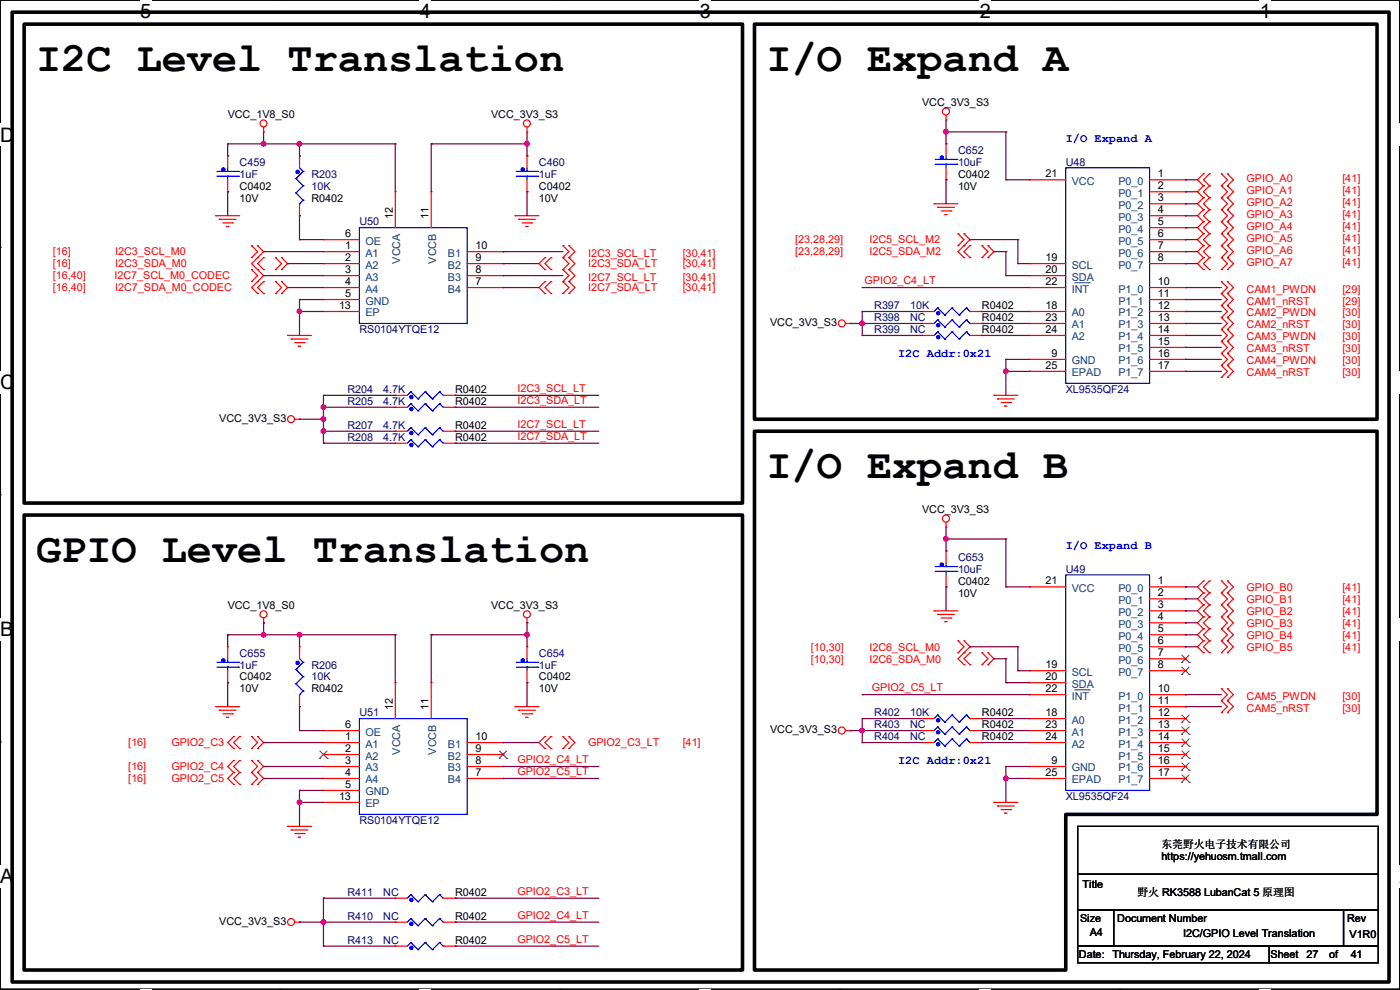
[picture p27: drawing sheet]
<svg xmlns="http://www.w3.org/2000/svg" width="297mm" height="210mm" viewBox="0 0 297 210" stroke-linecap="round" stroke-linejoin="round" font-family="sans-serif">
<defs><g id="words">
<g font-size="8.9">
<text x="7.7" y="15.1">I2C Level Translation</text>
<text x="162.6" y="15.1">I/O Expand A</text>
<text x="162.6" y="101.4">I/O Expand B</text>
<text x="7.7" y="119.2">GPIO Level Translation</text>
</g>
<g font-size="4.2">
<text x="29.7" y="3.9">5</text>
<text x="89.1" y="3.9">4</text>
<text x="148.5" y="3.9">3</text>
<text x="207.9" y="3.9">2</text>
<text x="267.3" y="3.9">1</text>
<text x="0" y="30.1">D</text>
<text x="0" y="82.5">C</text>
<text x="0" y="135">B</text>
<text x="0" y="187.4">A</text>
<text x="297" y="187.4">A</text>
</g>
<g font-size="2.5" fill="#00f">
<text x="226.1" y="30.1">I/O Expand A</text>
<text x="190.5" y="75.8">I2C Addr:0x21</text>
<text x="226.1" y="116.4">I/O Expand B</text>
<text x="190.5" y="162.1">I2C Addr:0x21</text>
</g>
<g font-size="2.3">
<text x="195.6" y="22.4">VCC_3V3_S3</text>
<text x="48.3" y="25">VCC_1V8_S0</text>
<text x="104.2" y="25">VCC_3V3_S3</text>
<text x="50.8" y="40.2">C0402</text>
<text x="114.3" y="40.2">C0402</text>
<text x="203.2" y="37.7">C0402</text>
<text x="203.2" y="40.2">10V</text>
<text x="221.8" y="37.6">21</text>
<text x="245.7" y="37.6">1</text>
<text x="245.7" y="40.1">2</text>
<text x="50.8" y="42.8">10V</text>
<text x="66.1" y="42.8">R0402</text>
<text x="83.3" y="46.5" transform="rotate(-90 83.3 46.5)">12</text>
<text x="90.9" y="46.5" transform="rotate(-90 90.9 46.5)">11</text>
<text x="114.3" y="42.8">10V</text>
<text x="245.7" y="42.7">3</text>
<text x="245.7" y="45.2">4</text>
<text x="245.7" y="47.8">5</text>
<text x="73.2" y="52.8">1</text>
<text x="73.2" y="50.3">6</text>
<text x="100.9" y="52.8">10</text>
<text x="245.7" y="50.3">6</text>
<text x="245.7" y="52.8">7</text>
<text x="73.2" y="55.4">2</text>
<text x="73.2" y="57.9">3</text>
<text x="100.9" y="57.9">8</text>
<text x="100.9" y="55.4">9</text>
<text x="221.8" y="55.4">19</text>
<text x="221.8" y="57.9">20</text>
<text x="245.7" y="55.4">8</text>
<text x="71.9" y="65.5">13</text>
<text x="73.2" y="60.5">4</text>
<text x="73.2" y="63">5</text>
<text x="100.9" y="60.5">7</text>
<text x="208.3" y="65.6">R0402</text>
<text x="221.8" y="60.5">22</text>
<text x="221.8" y="65.5">18</text>
<text x="245.7" y="60.5">10</text>
<text x="245.7" y="63">11</text>
<text x="245.7" y="65.5">12</text>
<text x="163.4" y="69.2">VCC_3V3_S3</text>
<text x="208.3" y="70.7">R0402</text>
<text x="208.3" y="68.2">R0402</text>
<text x="221.8" y="68.1">23</text>
<text x="221.8" y="70.6">24</text>
<text x="245.7" y="68.1">13</text>
<text x="245.7" y="70.6">14</text>
<text x="223.1" y="75.7">9</text>
<text x="245.7" y="73.2">15</text>
<text x="245.7" y="75.7">16</text>
<text x="96.6" y="83.4">R0402</text>
<text x="221.8" y="78.2">25</text>
<text x="245.7" y="78.2">17</text>
<text x="46.5" y="89.5">VCC_3V3_S3</text>
<text x="96.6" y="85.9">R0402</text>
<text x="96.6" y="93.6">R0402</text>
<text x="96.6" y="91">R0402</text>
<text x="195.6" y="108.8">VCC_3V3_S3</text>
<text x="203.2" y="124">C0402</text>
<text x="221.8" y="124">21</text>
<text x="245.7" y="124">1</text>
<text x="48.3" y="129.1">VCC_1V8_S0</text>
<text x="104.2" y="129.1">VCC_3V3_S3</text>
<text x="203.2" y="126.6">10V</text>
<text x="245.7" y="126.5">2</text>
<text x="245.7" y="129">3</text>
<text x="245.7" y="131.6">4</text>
<text x="245.7" y="134.1">5</text>
<text x="245.7" y="136.7">6</text>
<text x="221.8" y="141.7">19</text>
<text x="245.7" y="139.2">7</text>
<text x="245.7" y="141.7">8</text>
<text x="50.8" y="144.4">C0402</text>
<text x="50.8" y="146.9">10V</text>
<text x="66.1" y="146.9">R0402</text>
<text x="114.3" y="144.4">C0402</text>
<text x="114.3" y="146.9">10V</text>
<text x="221.8" y="146.8">22</text>
<text x="221.8" y="144.3">20</text>
<text x="245.7" y="146.8">10</text>
<text x="245.7" y="149.4">11</text>
<text x="73.2" y="154.4">6</text>
<text x="83.3" y="150.7" transform="rotate(-90 83.3 150.7)">12</text>
<text x="90.9" y="150.7" transform="rotate(-90 90.9 150.7)">11</text>
<text x="163.4" y="155.5">VCC_3V3_S3</text>
<text x="208.3" y="152">R0402</text>
<text x="208.3" y="154.5">R0402</text>
<text x="221.8" y="154.4">23</text>
<text x="221.8" y="151.9">18</text>
<text x="245.7" y="151.9">12</text>
<text x="245.7" y="154.4">13</text>
<text x="73.2" y="157">1</text>
<text x="73.2" y="159.5">2</text>
<text x="100.9" y="159.5">9</text>
<text x="100.9" y="157">10</text>
<text x="208.3" y="157.1">R0402</text>
<text x="221.8" y="157">24</text>
<text x="245.7" y="157">14</text>
<text x="245.7" y="159.5">15</text>
<text x="73.2" y="162.1">3</text>
<text x="73.2" y="164.6">4</text>
<text x="73.2" y="167.1">5</text>
<text x="100.9" y="164.6">7</text>
<text x="100.9" y="162.1">8</text>
<text x="221.8" y="164.6">25</text>
<text x="223.1" y="162.1">9</text>
<text x="245.7" y="162.1">16</text>
<text x="245.7" y="164.6">17</text>
<text x="71.9" y="169.7">13</text>
<text x="246.4" y="179.9">东莞野火电子技术有限公司</text>
<text x="246.4" y="182.5">https://yehuosm.tmall.com</text>
<text x="96.6" y="190.1">R0402</text>
<text x="229.7" y="188.3">Title</text>
<text x="241.3" y="190.1">野火 RK3588 LubanCat 5 原理图</text>
<text x="46.5" y="196.2">VCC_3V3_S3</text>
<text x="96.6" y="195.2">R0402</text>
<text x="229.2" y="195.7">Size</text>
<text x="237" y="195.7">Document Number</text>
<text x="285.8" y="195.7">Rev</text>
<text x="96.6" y="200.2">R0402</text>
<text x="228.9" y="203.3">Date:</text>
<text x="231.2" y="198.5">A4</text>
<text x="236" y="203.3">Thursday, February 22, 2024</text>
<text x="251" y="198.7">I2C/GPIO Level Translation</text>
<text x="269.5" y="203.3">Sheet</text>
<text x="277.2" y="203.3">27</text>
<text x="282" y="203.3">of</text>
<text x="286.3" y="199">V1R0</text>
<text x="286.6" y="203.3">41</text>
</g>
<g font-size="2.3" fill="#000080">
<text x="50.8" y="35.1">C459</text>
<text x="114.3" y="35.1">C460</text>
<text x="203.2" y="32.6">C652</text>
<text x="203.2" y="35.1">10uF</text>
<text x="226.1" y="35.1">U48</text>
<text x="50.8" y="37.7">1uF</text>
<text x="66.1" y="37.7">R203</text>
<text x="66.1" y="40.2">10K</text>
<text x="114.3" y="37.7">1uF</text>
<text x="76.2" y="47.8">U50</text>
<text x="185.5" y="65.6">R397</text>
<text x="193.1" y="65.6">10K</text>
<text x="76.2" y="70.7">RS0104YTQE12</text>
<text x="185.5" y="70.7">R399</text>
<text x="185.5" y="68.2">R398</text>
<text x="193.1" y="70.7">NC</text>
<text x="193.1" y="68.2">NC</text>
<text x="73.7" y="83.4">R204</text>
<text x="81.3" y="83.4">4.7K</text>
<text x="226.1" y="83.4">XL9535QF24</text>
<text x="73.7" y="85.9">R205</text>
<text x="81.3" y="85.9">4.7K</text>
<text x="73.7" y="93.6">R208</text>
<text x="73.7" y="91">R207</text>
<text x="81.3" y="93.6">4.7K</text>
<text x="81.3" y="91">4.7K</text>
<text x="203.2" y="119">C653</text>
<text x="203.2" y="121.5">10uF</text>
<text x="226.1" y="121.5">U49</text>
<text x="50.8" y="139.3">C655</text>
<text x="50.8" y="141.8">1uF</text>
<text x="66.1" y="141.8">R206</text>
<text x="114.3" y="139.3">C654</text>
<text x="114.3" y="141.8">1uF</text>
<text x="66.1" y="144.4">10K</text>
<text x="76.2" y="152">U51</text>
<text x="185.5" y="152">R402</text>
<text x="185.5" y="154.5">R403</text>
<text x="193.1" y="152">10K</text>
<text x="193.1" y="154.5">NC</text>
<text x="185.5" y="157.1">R404</text>
<text x="193.1" y="157.1">NC</text>
<text x="226.1" y="169.8">XL9535QF24</text>
<text x="76.2" y="174.8">RS0104YTQE12</text>
<text x="73.7" y="190.1">R411</text>
<text x="81.3" y="190.1">NC</text>
<text x="73.7" y="195.2">R410</text>
<text x="81.3" y="195.2">NC</text>
<text x="73.7" y="200.2">R413</text>
<text x="81.3" y="200.2">NC</text>
</g>
<g font-size="2.3" fill="#004080">
<text x="227.4" y="39.2">VCC</text>
<text x="237.3" y="39.2">P0_0</text>
<text x="237.3" y="41.7">P0_1</text>
<text x="237.3" y="44.3">P0_2</text>
<text x="237.3" y="46.8">P0_3</text>
<text x="77.5" y="51.9">OE</text>
<text x="237.3" y="49.4">P0_4</text>
<text x="237.3" y="51.9">P0_5</text>
<text x="77.5" y="54.4">A1</text>
<text x="77.5" y="57">A2</text>
<text x="77.5" y="59.5">A3</text>
<text x="84.9" y="55.9" transform="rotate(-90 84.9 55.9)">VCCA</text>
<text x="92.5" y="55.9" transform="rotate(-90 92.5 55.9)">VCCB</text>
<text x="95" y="59.5">B3</text>
<text x="95" y="57">B2</text>
<text x="95" y="54.4">B1</text>
<text x="227.4" y="57">SCL</text>
<text x="227.4" y="59.5">SDA</text>
<text x="237.3" y="54.4">P0_6</text>
<text x="237.3" y="57">P0_7</text>
<text x="77.5" y="62.1">A4</text>
<text x="77.5" y="64.6">GND</text>
<text x="95" y="62.1">B4</text>
<text x="227.4" y="62.1">INT</text>
<text x="237.3" y="62.1">P1_0</text>
<text x="237.3" y="64.6">P1_1</text>
<text x="77.5" y="67.1">EP</text>
<text x="227.4" y="69.7">A1</text>
<text x="227.4" y="67.1">A0</text>
<text x="237.3" y="67.1">P1_2</text>
<text x="237.3" y="69.7">P1_3</text>
<text x="227.4" y="72.2">A2</text>
<text x="227.4" y="77.3">GND</text>
<text x="237.3" y="72.2">P1_4</text>
<text x="237.3" y="74.8">P1_5</text>
<text x="237.3" y="77.3">P1_6</text>
<text x="227.4" y="79.8">EPAD</text>
<text x="237.3" y="79.8">P1_7</text>
<text x="227.4" y="125.6">VCC</text>
<text x="237.3" y="125.6">P0_0</text>
<text x="237.3" y="128.1">P0_1</text>
<text x="237.3" y="130.6">P0_2</text>
<text x="237.3" y="133.2">P0_3</text>
<text x="237.3" y="135.7">P0_4</text>
<text x="227.4" y="143.3">SCL</text>
<text x="237.3" y="138.3">P0_5</text>
<text x="237.3" y="140.8">P0_6</text>
<text x="237.3" y="143.3">P0_7</text>
<text x="227.4" y="148.4">INT</text>
<text x="227.4" y="145.9">SDA</text>
<text x="237.3" y="148.4">P1_0</text>
<text x="227.4" y="153.5">A0</text>
<text x="237.3" y="151">P1_1</text>
<text x="237.3" y="153.5">P1_2</text>
<text x="77.5" y="158.6">A1</text>
<text x="77.5" y="161.1">A2</text>
<text x="77.5" y="156">OE</text>
<text x="84.9" y="160.1" transform="rotate(-90 84.9 160.1)">VCCA</text>
<text x="92.5" y="160.1" transform="rotate(-90 92.5 160.1)">VCCB</text>
<text x="95" y="161.1">B2</text>
<text x="95" y="158.6">B1</text>
<text x="227.4" y="156">A1</text>
<text x="227.4" y="158.6">A2</text>
<text x="237.3" y="156">P1_3</text>
<text x="237.3" y="158.6">P1_4</text>
<text x="237.3" y="161.1">P1_5</text>
<text x="77.5" y="163.7">A3</text>
<text x="77.5" y="166.2">A4</text>
<text x="95" y="166.2">B4</text>
<text x="95" y="163.7">B3</text>
<text x="227.4" y="163.7">GND</text>
<text x="227.4" y="166.2">EPAD</text>
<text x="237.3" y="163.7">P1_6</text>
<text x="237.3" y="166.2">P1_7</text>
<text x="77.5" y="168.7">GND</text>
<text x="77.5" y="171.3">EP</text>
</g>
<g font-size="2.3" fill="#f00">
<text x="264.5" y="41.2">GPIO_A1</text>
<text x="264.5" y="38.7">GPIO_A0</text>
<text x="284.8" y="41.2">[41]</text>
<text x="284.8" y="38.7">[41]</text>
<text x="264.5" y="46.3">GPIO_A3</text>
<text x="264.5" y="43.8">GPIO_A2</text>
<text x="284.8" y="46.3">[41]</text>
<text x="284.8" y="43.8">[41]</text>
<text x="168.7" y="51.6">[23,28,29]</text>
<text x="184.4" y="51.6">I2C5_SCL_M2</text>
<text x="264.5" y="51.4">GPIO_A5</text>
<text x="264.5" y="48.9">GPIO_A4</text>
<text x="264.5" y="53.9">GPIO_A6</text>
<text x="284.8" y="51.4">[41]</text>
<text x="284.8" y="48.9">[41]</text>
<text x="284.8" y="53.9">[41]</text>
<text x="11.2" y="56.7">[16]</text>
<text x="11.2" y="54.2">[16]</text>
<text x="11.2" y="59.3">[16,40]</text>
<text x="24.3" y="59.3">I2C7_SCL_M0_CODEC</text>
<text x="24.4" y="56.7">I2C3_SDA_M0</text>
<text x="24.4" y="54.2">I2C3_SCL_M0</text>
<text x="124.8" y="54.4">I2C3_SCL_LT</text>
<text x="124.8" y="56.7">I2C3_SDA_LT</text>
<text x="124.8" y="59.5">I2C7_SCL_LT</text>
<text x="144.8" y="54.4">[30,41]</text>
<text x="144.8" y="56.7">[30,41]</text>
<text x="144.8" y="59.5">[30,41]</text>
<text x="168.7" y="54.2">[23,28,29]</text>
<text x="184.4" y="54.2">I2C5_SDA_M2</text>
<text x="264.5" y="56.5">GPIO_A7</text>
<text x="284.8" y="56.5">[41]</text>
<text x="11.2" y="61.8">[16,40]</text>
<text x="24.4" y="61.8">I2C7_SDA_M0_CODEC</text>
<text x="124.8" y="61.8">I2C7_SDA_LT</text>
<text x="144.8" y="61.8">[30,41]</text>
<text x="183.4" y="60.3">GPIO2_C4_LT</text>
<text x="264.5" y="62.1">CAM1_PWDN</text>
<text x="264.5" y="64.6">CAM1_nRST</text>
<text x="284.8" y="62.1">[29]</text>
<text x="284.8" y="64.6">[29]</text>
<text x="264.5" y="67.1">CAM2_PWDN</text>
<text x="264.5" y="69.7">CAM2_nRST</text>
<text x="284.8" y="67.1">[30]</text>
<text x="284.8" y="69.7">[30]</text>
<text x="264.5" y="72.2">CAM3_PWDN</text>
<text x="264.5" y="74.8">CAM3_nRST</text>
<text x="264.5" y="77.3">CAM4_PWDN</text>
<text x="284.8" y="72.2">[30]</text>
<text x="284.8" y="77.3">[30]</text>
<text x="284.8" y="74.8">[30]</text>
<text x="109.8" y="83.1">I2C3_SCL_LT</text>
<text x="264.5" y="79.8">CAM4_nRST</text>
<text x="284.8" y="79.8">[30]</text>
<text x="109.8" y="85.7">I2C3_SDA_LT</text>
<text x="109.8" y="90.8">I2C7_SCL_LT</text>
<text x="109.8" y="93.3">I2C7_SDA_LT</text>
<text x="264.5" y="125.3">GPIO_B0</text>
<text x="284.8" y="125.3">[41]</text>
<text x="264.5" y="127.8">GPIO_B1</text>
<text x="264.5" y="130.4">GPIO_B2</text>
<text x="284.8" y="127.8">[41]</text>
<text x="284.8" y="130.4">[41]</text>
<text x="264.5" y="132.9">GPIO_B3</text>
<text x="264.5" y="135.5">GPIO_B4</text>
<text x="284.8" y="132.9">[41]</text>
<text x="284.8" y="135.5">[41]</text>
<text x="172" y="138">[10,30]</text>
<text x="172" y="140.5">[10,30]</text>
<text x="184.4" y="138">I2C6_SCL_M0</text>
<text x="184.4" y="140.5">I2C6_SDA_M0</text>
<text x="264.5" y="138">GPIO_B5</text>
<text x="284.8" y="138">[41]</text>
<text x="185" y="146.6">GPIO2_C5_LT</text>
<text x="264.5" y="148.4">CAM5_PWDN</text>
<text x="284.8" y="148.4">[30]</text>
<text x="264.5" y="151">CAM5_nRST</text>
<text x="284.8" y="151">[30]</text>
<text x="27.2" y="158.3">[16]</text>
<text x="36.4" y="158.3">GPIO2_C3</text>
<text x="109.8" y="161.9">GPIO2_C4_LT</text>
<text x="124.8" y="158.3">GPIO2_C3_LT</text>
<text x="144.8" y="158.3">[41]</text>
<text x="27.2" y="163.4">[16]</text>
<text x="27.2" y="165.9">[16]</text>
<text x="36.4" y="163.4">GPIO2_C4</text>
<text x="36.4" y="165.9">GPIO2_C5</text>
<text x="109.8" y="164.4">GPIO2_C5_LT</text>
<text x="109.8" y="189.8">GPIO2_C3_LT</text>
<text x="109.8" y="194.9">GPIO2_C4_LT</text>
<text x="109.8" y="200">GPIO2_C5_LT</text>
</g>
</g></defs>
<path d="M0 0h297v209.8h-297z" fill="none" stroke="#000" stroke-width=".25"/>
<g fill="#fff">
<path d="M29.7 0h2.4v4.8h-2.4z"/>
<path d="M29.7 209.8h2.4v.2h-2.4z"/>
</g>
<path d="M59.4 0h.1M59.4 209.8h.1" fill="none" stroke="#000" stroke-width=".25"/>
<g fill="#fff">
<path d="M89.1 0h2.3v4.8h-2.3z"/>
<path d="M89.1 209.8h2.3v.2h-2.3z"/>
</g>
<path d="M118.8 0h.1M118.8 209.8h.1" fill="none" stroke="#000" stroke-width=".25"/>
<g fill="#fff">
<path d="M148.5 0h2.3v4.8h-2.3z"/>
<path d="M148.5 209.8h2.3v.2h-2.3z"/>
</g>
<path d="M178.2 0h.1M178.2 209.8h.1" fill="none" stroke="#000" stroke-width=".25"/>
<g fill="#fff">
<path d="M207.9 0h2.3v4.8h-2.3z"/>
<path d="M207.9 209.8h2.3v.2h-2.3z"/>
</g>
<path d="M237.6 0h.1M237.6 209.8h.1" fill="none" stroke="#000" stroke-width=".25"/>
<g fill="#fff">
<path d="M267.3 0h2.3v4.8h-2.3z"/>
<path d="M267.3 209.8h2.3v.2h-2.3z"/>
<path d="M0 26.2h3.1v4.8h-3.1z"/>
<path d="M297 26.2v4.8z"/>
<path d="M0 78.7h3.1v4.7h-3.1z"/>
<path d="M297 78.7v4.7z"/>
</g>
<path d="M0 52.5h.1M297 52.5h.1" fill="none" stroke="#000" stroke-width=".25"/>
<g fill="#fff">
<path d="M0 131.1h2.9v4.8h-2.9z"/>
<path d="M297 131.1v4.8z"/>
</g>
<path d="M0 104.9h.1M297 104.9h.1" fill="none" stroke="#000" stroke-width=".25"/>
<g fill="#fff">
<path d="M0 183.6h2.9v4.7h-2.9z"/>
<path d="M296.9 183.6h.1v4.7h-.1z"/>
</g>
<path d="M0 157.4h.1M297 157.4h.1M228.6 175.3h63.8v10.2h-63.8zM228.6 185.5h63.8v7.6h-63.8zM228.6 193.1h7.7v7.6h-7.7zM236.3 193.1h48.7v7.6h-48.7zM285 193.1h7.4v7.6h-7.4zM228.6 200.7h40.7v3.6h-40.7zM269.3 200.7h23.1v3.6h-23.1z" fill="none" stroke="#000" stroke-width=".25"/>
<path d="M2.6 2.6h292.1v205.7h-292.1zM5.1 5.1h152.4v101.6h-152.4zM160.1 5.1h132v83.8h-132zM160.1 91.5h132v81.3h-66v33h-66zM5.1 109.3h152.4v96.5h-152.4z" fill="none" stroke="#000" stroke-width=".76"/>
<g fill="none" stroke="#f00" stroke-width=".25">
<path d="M48.3 33.1h.1M48.3 33.1v2.5M48.3 38.1v2.6M55.9 28h.1M55.9 27v1M63.5 33.1h.1M63.5 33.1v2.5M111.8 28h.1M111.8 33.1h.1M111.8 27v1M111.8 33.1v2.5M111.8 38.1v2.6"/>
<path d="M200.7 25.4h.1M200.7 30.5h.1M200.7 38.1h.1M200.7 24.4v1M200.7 30.5v2.6M200.7 35.6v2.5M218.5 38.1h.1M218.5 38.1h7.6M243.9 38.1h7.6M251.5 38.1h.1M255.3 39.4h.1M255.3 36.9h.1"/>
<path d="M255.3 39.4l-1.3 1.3 1.3 1.3M255.3 36.9l-1.3 1.2 1.3 1.3M256.6 39.4h.1M256.6 36.9h.1M256.6 39.4l-1.3 1.3 1.3 1.3M256.6 36.9l-1.3 1.2 1.3 1.3M259.1 39.4h.1M259.1 36.9h.1M259.1 39.4l1.3 1.3-1.3 1.3M259.1 36.9l1.3 1.2-1.3 1.3M260.4 39.4h.1M260.4 36.9h.1"/>
<path d="M260.4 39.4l1.3 1.3-1.3 1.3M260.4 36.9l1.3 1.2-1.3 1.3M45.8 45.8h.1M45.8 45.8h5M46.5 46.5h.1M46.5 46.5h3.6M47.3 47.3h2M48 48h.1M48 48h.6M48.3 40.7h.1M49.3 47.3h.1M53.4 54.7h.1"/>
<path d="M53.4 52.1h.1M53.4 59.7h.1M53.4 57.2h.1M53.4 52.1l1.3 1.3-1.3 1.3M53.4 57.2l1.3 1.3-1.3 1.2M54.7 57.2h.1M54.7 54.7h.1M54.7 52.1h.1M54.7 59.7h.1M54.7 52.1l1.2 1.3-2.5 2.5 2.5 2.6-2.5 2.5 1.3 1.3M55.9 57.2h.1M55.9 54.7h.1"/>
<path d="M55.9 59.7h.1M55.9 59.7l-1.2 1.3 1.2 1.3M55.9 54.7l-1.2 1.2 1.2 1.3M58.5 57.2h.1M58.5 54.7h.1M58.5 59.7h.1M58.5 54.7l1.2 1.2-1.2 1.3M58.5 59.7l1.2 1.3-1.2 1.3M59.7 54.7h.1M59.7 57.2h.1M59.7 59.7h.1M59.7 54.7l1.3 1.2-1.3 1.3"/>
<path d="M59.7 59.7l1.3 1.3-1.3 1.3M63.5 45.8h.1M63.5 43.2v2.6M68.6 53.4h.1M68.6 55.9h.1M68.6 58.5h.1M68.6 50.8h.1M68.6 53.4h7.6M68.6 55.9h7.6M68.6 58.5h7.6M68.6 50.8h7.6M83.9 40.7h.1"/>
<path d="M83.9 40.7v7.6M91.5 40.7h.1M91.5 40.7v7.6M99.1 53.4h7.6M99.1 55.9h7.6M99.1 58.5h7.6M106.7 58.5h.1M106.7 55.9h.1M106.7 53.4h.1M109.3 45.8h.1M109.3 45.8h5M110 46.5h.1"/>
<path d="M110 46.5h3.6M110.8 47.3h2M111.5 48h.1M111.5 48h.6M111.8 40.7h.1M112.8 47.3h.1M115.6 54.7h.1M115.6 57.2h.1M115.6 59.7h.1M115.6 59.7l-1.3 1.3 1.3 1.3M115.6 54.7l-1.3 1.2 1.3 1.3M116.9 57.2h.1"/>
<path d="M116.9 54.7h.1M116.9 59.7h.1M116.9 54.7l-1.3 1.2 1.3 1.3M116.9 59.7l-1.3 1.3 1.3 1.3M119.4 52.1h.1M119.4 54.7h.1M119.4 57.2h.1M119.4 59.7h.1M119.4 52.1l1.3 1.3-1.3 1.3M119.4 54.7l1.3 1.2-1.3 1.3M119.4 57.2l1.3 1.3-1.3 1.2M119.4 59.7l1.3 1.3-1.3 1.3"/>
<path d="M120.7 52.1h.1M120.7 54.7h.1M120.7 57.2h.1M120.7 59.7h.1M120.7 52.1l1.3 1.3-1.3 1.3M120.7 54.7l1.3 1.2-1.3 1.3M120.7 57.2l1.3 1.3-1.3 1.2M120.7 59.7l1.3 1.3-1.3 1.3M198.2 43.2h.1M198.2 43.2h5M198.9 44h.1M198.9 44h3.6"/>
<path d="M199.7 44.7h2M200.4 45.5h.1M200.4 45.5h.6M201.7 44.7h.1M203.2 52.1h.1M203.2 49.6h.1M203.2 49.6l1.3 1.2-1.3 1.3M204.5 49.6h.1M204.5 52.1h.1M204.5 54.7h.1M204.5 49.6l1.3 1.2-2.6 2.6 1.3 1.3M205.8 54.7h.1"/>
<path d="M205.8 52.1h.1M205.8 52.1l-1.3 1.3 1.3 1.3M208.3 54.7h.1M208.3 52.1h.1M208.3 52.1l1.3 1.3-1.3 1.3M209.6 52.1h.1M209.6 54.7h.1M209.6 52.1l1.3 1.3-1.3 1.3M218.5 55.9h.1M218.5 58.5h.1M218.5 55.9h7.6M218.5 58.5h7.6"/>
<path d="M243.9 43.2h7.6M243.9 45.8h7.6M243.9 53.4h7.6M243.9 55.9h7.6M243.9 50.8h7.6M243.9 40.7h7.6M243.9 48.3h7.6M251.5 40.7h.1M251.5 43.2h.1M251.5 45.8h.1M251.5 48.3h.1M251.5 50.8h.1"/>
<path d="M251.5 53.4h.1M251.5 55.9h.1M255.3 42h.1M255.3 47h.1M255.3 44.5h.1M255.3 52.1h.1M255.3 49.6h.1M255.3 57.2h.1M255.3 54.7h.1M255.3 47l-1.3 1.3 1.3 1.3M255.3 44.5l-1.3 1.3 1.3 1.2M255.3 52.1l-1.3 1.3 1.3 1.3"/>
<path d="M255.3 42l-1.3 1.2 1.3 1.3M255.3 49.6l-1.3 1.2 1.3 1.3M255.3 54.7l-1.3 1.2 1.3 1.3M256.6 42h.1M256.6 44.5h.1M256.6 47h.1M256.6 49.6h.1M256.6 52.1h.1M256.6 54.7h.1M256.6 57.2h.1M256.6 44.5l-1.3 1.3 1.3 1.2M256.6 42l-1.3 1.2 1.3 1.3"/>
<path d="M256.6 49.6l-1.3 1.2 1.3 1.3M256.6 47l-1.3 1.3 1.3 1.3M256.6 54.7l-1.3 1.2 1.3 1.3M256.6 52.1l-1.3 1.3 1.3 1.3M259.1 42h.1M259.1 44.5h.1M259.1 47h.1M259.1 49.6h.1M259.1 52.1h.1M259.1 54.7h.1M259.1 57.2h.1M259.1 59.7h.1"/>
<path d="M259.1 44.5l1.3 1.3-1.3 1.2M259.1 42l1.3 1.2-1.3 1.3M259.1 49.6l1.3 1.2-1.3 1.3M259.1 47l1.3 1.3-1.3 1.3M259.1 54.7l1.3 1.2-1.3 1.3M259.1 52.1l1.3 1.3-1.3 1.3M259.1 59.7l1.3 1.3-1.3 1.3M260.4 42h.1M260.4 44.5h.1M260.4 47h.1M260.4 49.6h.1M260.4 52.1h.1"/>
<path d="M260.4 54.7h.1M260.4 57.2h.1M260.4 59.7h.1M260.4 47l1.3 1.3-1.3 1.3M260.4 44.5l1.3 1.3-1.3 1.2M260.4 52.1l1.3 1.3-1.3 1.3M260.4 49.6l1.3 1.2-1.3 1.3M260.4 42l1.3 1.2-1.3 1.3M260.4 54.7l1.3 1.2-1.3 1.3M260.4 59.7l1.3 1.3-1.3 1.3M54.7 62.3h.1M55.9 62.3h.1"/>
<path d="M58.5 62.3h.1M59.7 62.3h.1M61 71.2h.1M61 71.2h5.1M61.8 71.9h.1M61.8 71.9h3.5M62.5 72.7h2.1M63.3 73.4h.1M63.3 73.4h.5M64.6 72.7h.1M68.6 61h.1M68.6 63.5h.1"/>
<path d="M68.6 66.1h.1M68.6 61h7.6M68.6 63.5h7.6M68.6 66.1h7.6M99.1 61h7.6M106.7 61h.1M115.6 62.3h.1M116.9 62.3h.1M119.4 62.3h.1M120.7 62.3h.1M179.4 68.6h1M180.4 68.6h.1"/>
<path d="M195.6 71.2h.1M195.6 66.1h.1M195.6 68.6h.1M195.6 68.6h2.6M195.6 71.2h2.6M195.6 66.1h2.6M205.8 68.6h2.5M205.8 71.2h2.5M205.8 66.1h2.5M208.3 71.2h.1M208.3 66.1h.1M208.3 68.6h.1"/>
<path d="M218.5 61h.1M218.5 68.6h.1M218.5 71.2h.1M218.5 76.2h.1M218.5 66.1h.1M218.5 78.8h.1M218.5 68.6h7.6M218.5 71.2h7.6M218.5 61h7.6M218.5 66.1h7.6M218.5 76.2h7.6M218.5 78.8h7.6"/>
<path d="M243.9 68.6h7.6M243.9 71.2h7.6M243.9 61h7.6M243.9 63.5h7.6M243.9 66.1h7.6M243.9 76.2h7.6M243.9 73.7h7.6M243.9 78.8h7.6M251.5 61h.1M251.5 63.5h.1M251.5 66.1h.1M251.5 68.6h.1"/>
<path d="M251.5 71.2h.1M251.5 73.7h.1M251.5 76.2h.1M251.5 78.8h.1M259.1 62.3h.1M259.1 64.8h.1M259.1 67.4h.1M259.1 69.9h.1M259.1 72.4h.1M259.1 75h.1M259.1 77.5h.1M259.1 62.3l1.3 1.2-1.3 1.3"/>
<path d="M259.1 64.8l1.3 1.3-1.3 1.3M259.1 67.4l1.3 1.2-1.3 1.3M259.1 69.9l1.3 1.3-1.3 1.2M259.1 72.4l1.3 1.3-1.3 1.3M259.1 75l1.3 1.2-1.3 1.3M259.1 77.5l1.3 1.3-1.3 1.3M260.4 62.3h.1M260.4 64.8h.1M260.4 67.4h.1M260.4 69.9h.1M260.4 72.4h.1M260.4 75h.1"/>
<path d="M260.4 77.5h.1M260.4 62.3l1.3 1.2-1.3 1.3M260.4 64.8l1.3 1.3-1.3 1.3M260.4 67.4l1.3 1.2-1.3 1.3M260.4 69.9l1.3 1.3-1.3 1.2M260.4 72.4l1.3 1.3-1.3 1.3M260.4 75l1.3 1.2-1.3 1.3M260.4 77.5l1.3 1.3-1.3 1.3M62.5 88.9h1M63.5 88.9h.1M83.9 94h.1M83.9 86.4h.1"/>
<path d="M83.9 91.5h.1M83.9 83.9h.1M83.9 83.9h2.5M83.9 94h2.5M83.9 86.4h2.5M83.9 91.5h2.5M94 83.9h2.6M94 94h2.6M94 86.4h2.6M94 91.5h2.6M96.6 94h.1M96.6 86.4h.1"/>
<path d="M96.6 91.5h.1M96.6 83.9h.1M210.9 83.9h.1M210.9 83.9h5M211.6 84.6h.1M211.6 84.6h3.6M212.4 85.4h2M213.1 86.1h.1M213.1 86.1h.6M214.4 85.4h.1M259.1 80.1h.1M260.4 80.1h.1"/>
<path d="M200.7 111.8h.1M200.7 116.9h.1M200.7 110.8v1M200.7 116.9v2.5M48.3 137.2h.1M48.3 137.2v2.5M55.9 132.1h.1M55.9 131.1v1M63.5 137.2h.1M63.5 137.2v2.5M111.8 132.1h.1M111.8 137.2h.1"/>
<path d="M111.8 131.1v1M111.8 137.2v2.5M198.2 129.6h.1M198.2 129.6h5M198.9 130.3h.1M198.9 130.3h3.6M199.7 131.1h2M200.4 131.9h.1M200.4 131.9h.6M200.7 124.5h.1M200.7 122v2.5M201.7 131.1h.1"/>
<path d="M203.2 138.5h.1M203.2 135.9h.1M203.2 135.9l1.3 1.3-1.3 1.3M204.5 135.9h.1M204.5 138.5h.1M204.5 135.9l1.3 1.3-2.6 2.5 1.3 1.3M205.8 138.5h.1M205.8 138.5l-1.3 1.2 1.3 1.3M208.3 138.5h.1M208.3 138.5l1.3 1.2-1.3 1.3M209.6 138.5h.1M209.6 138.5l1.3 1.2-1.3 1.3"/>
<path d="M218.5 124.5h.1M218.5 124.5h7.6M243.9 129.6h7.6M243.9 124.5h7.6M243.9 127h7.6M243.9 132.1h7.6M243.9 134.7h7.6M243.9 137.2h7.6M243.9 139.7h7.6M251.5 124.5h.1M251.5 127h.1M251.5 129.6h.1"/>
<path d="M251.5 132.1h.1M251.5 134.7h.1M251.5 137.2h.1M251.5 139.7h.1M255.3 123.2h.1M255.3 125.8h.1M255.3 128.3h.1M255.3 130.9h.1M255.3 133.4h.1M255.3 135.9h.1M255.3 138.5h.1M255.3 123.2l-1.3 1.3 1.3 1.3"/>
<path d="M255.3 130.9l-1.3 1.2 1.3 1.3M255.3 125.8l-1.3 1.2 1.3 1.3M255.3 133.4l-1.3 1.3 1.3 1.2M255.3 128.3l-1.3 1.3 1.3 1.3M255.3 135.9l-1.3 1.3 1.3 1.3M256.6 125.8h.1M256.6 123.2h.1M256.6 128.3h.1M256.6 130.9h.1M256.6 133.4h.1M256.6 135.9h.1M256.6 138.5h.1"/>
<path d="M256.6 123.2l-1.3 1.3 1.3 1.3M256.6 128.3l-1.3 1.3 1.3 1.3M256.6 125.8l-1.3 1.2 1.3 1.3M256.6 130.9l-1.3 1.2 1.3 1.3M256.6 133.4l-1.3 1.3 1.3 1.2M256.6 135.9l-1.3 1.3 1.3 1.3M259.1 125.8h.1M259.1 123.2h.1M259.1 128.3h.1M259.1 130.9h.1M259.1 133.4h.1M259.1 135.9h.1"/>
<path d="M259.1 138.5h.1M259.1 128.3l1.3 1.3-1.3 1.3M259.1 123.2l1.3 1.3-1.3 1.3M259.1 130.9l1.3 1.2-1.3 1.3M259.1 125.8l1.3 1.2-1.3 1.3M259.1 133.4l1.3 1.3-1.3 1.2M259.1 135.9l1.3 1.3-1.3 1.3M260.4 125.8h.1M260.4 123.2h.1M260.4 128.3h.1M260.4 130.9h.1M260.4 133.4h.1"/>
<path d="M260.4 135.9h.1M260.4 138.5h.1M260.4 130.9l1.3 1.2-1.3 1.3M260.4 123.2l1.3 1.3-1.3 1.3M260.4 133.4l1.3 1.3-1.3 1.2M260.4 125.8l1.3 1.2-1.3 1.3M260.4 135.9l1.3 1.3-1.3 1.3M260.4 128.3l1.3 1.3-1.3 1.3M45.8 149.9h.1M45.8 149.9h5M46.5 150.7h.1M46.5 150.7h3.6"/>
<path d="M47.3 151.4h2M48 152.2h.1M48 152.2h.6M48.3 144.8h.1M48.3 142.3v2.5M49.3 151.4h.1M49.6 158.8h.1M49.6 156.3h.1M49.6 156.3l-1.3 1.2 1.3 1.3M50.8 158.8h.1M50.8 156.3h.1M50.8 156.3l-1.2 1.2 1.2 1.3"/>
<path d="M53.4 158.8h.1M53.4 156.3h.1M53.4 156.3l1.3 1.2-1.3 1.3M54.7 156.3h.1M54.7 158.8h.1M54.7 156.3l1.2 1.2-1.2 1.3M63.5 149.9h.1M63.5 147.4v2.5M68.6 157.5h.1M68.6 155h.1M68.6 155h7.6M68.6 157.5h7.6"/>
<path d="M83.9 144.8h.1M83.9 144.8v7.6M91.5 144.8h.1M91.5 144.8v7.6M99.1 157.5h7.6M106.7 157.5h.1M109.3 149.9h.1M109.3 149.9h5M110 150.7h.1M110 150.7h3.6M110.8 151.4h2M111.5 152.2h.1"/>
<path d="M111.5 152.2h.6M111.8 144.8h.1M111.8 142.3v2.5M112.8 151.4h.1M115.6 156.3h.1M115.6 158.8h.1M115.6 156.3l-1.3 1.2 1.3 1.3M116.9 158.8h.1M116.9 156.3h.1M116.9 156.3l-1.3 1.2 1.3 1.3M119.4 158.8h.1M119.4 156.3h.1"/>
<path d="M119.4 156.3l1.3 1.2-1.3 1.3M120.7 158.8h.1M120.7 156.3h.1M120.7 156.3l1.3 1.2-1.3 1.3M179.4 155h1M180.4 155h.1M195.6 152.4h.1M195.6 155h.1M195.6 157.5h.1M195.6 155h2.6M195.6 157.5h2.6M195.6 152.4h2.6"/>
<path d="M204.5 141h.1M205.8 141h.1M205.8 155h2.5M205.8 157.5h2.5M205.8 152.4h2.5M208.3 141h.1M208.3 152.4h.1M208.3 155h.1M208.3 157.5h.1M209.6 141h.1M218.5 147.4h.1M218.5 155h.1"/>
<path d="M218.5 157.5h.1M218.5 152.4h.1M218.5 142.3h.1M218.5 144.8h.1M218.5 155h7.6M218.5 157.5h7.6M218.5 152.4h7.6M218.5 147.4h7.6M218.5 142.3h7.6M218.5 144.8h7.6M243.9 155h7.6M243.9 149.9h7.6"/>
<path d="M243.9 157.5h7.6M243.9 152.4h7.6M243.9 147.4h7.6M243.9 142.3h7.6M251.5 142.3h.1M251.5 147.4h.1M251.5 149.9h.1M251.5 152.4h.1M251.5 155h.1M251.5 157.5h.1M259.1 146.1h.1M259.1 148.6h.1"/>
<path d="M259.1 151.2h.1M259.1 146.1l1.3 1.3-1.3 1.2M259.1 148.6l1.3 1.3-1.3 1.3M260.4 146.1h.1M260.4 148.6h.1M260.4 151.2h.1M260.4 146.1l1.3 1.3-1.3 1.2M260.4 148.6l1.3 1.3-1.3 1.3M49.6 163.9h.1M49.6 161.3h.1M49.6 166.4h.1M49.6 163.9l-1.3 1.2 1.3 1.3"/>
<path d="M49.6 161.3l-1.3 1.3 1.3 1.3M50.8 163.9h.1M50.8 161.3h.1M50.8 166.4h.1M50.8 161.3l-1.2 1.3 1.2 1.3M50.8 163.9l-1.2 1.2 1.2 1.3M53.4 163.9h.1M53.4 161.3h.1M53.4 166.4h.1M53.4 161.3l1.3 1.3-1.3 1.3M53.4 163.9l1.3 1.2-1.3 1.3M54.7 161.3h.1"/>
<path d="M54.7 163.9h.1M54.7 166.4h.1M54.7 163.9l1.2 1.2-1.2 1.3M54.7 161.3l1.2 1.3-1.2 1.3M61 175.3h.1M61 175.3h5.1M61.8 176.1h.1M61.8 176.1h3.5M62.5 176.8h2.1M63.3 177.6h.1M63.3 177.6h.5M64.6 176.8h.1"/>
<path d="M68.6 160.1h.1M68.6 162.6h.1M68.6 165.1h.1M68.6 167.7h.1M68.6 170.2h.1M68.6 170.2h7.6M68.6 160.1h7.6M68.6 162.6h7.6M68.6 165.1h7.6M68.6 167.7h7.6M99.1 160.1h7.6M99.1 162.6h7.6"/>
<path d="M99.1 165.1h7.6M106.7 165.1h.1M106.7 162.6h.1M106.7 160.1h.1M210.9 170.2h.1M210.9 170.2h5M211.6 171h.1M211.6 171h3.6M212.4 171.7h2M213.1 172.5h.1M213.1 172.5h.6M214.4 171.7h.1"/>
<path d="M218.5 162.6h.1M218.5 165.1h.1M218.5 162.6h7.6M218.5 165.1h7.6M243.9 160.1h7.6M243.9 162.6h7.6M243.9 165.1h7.6M251.5 160.1h.1M251.5 162.6h.1M251.5 165.1h.1M62.5 195.6h1M63.5 195.6h.1"/>
<path d="M83.9 190.5h.1M83.9 195.6h.1M83.9 195.6h2.5M83.9 190.5h2.5M94 195.6h2.6M94 190.5h2.6M96.6 190.5h.1M96.6 195.6h.1M83.9 200.7h.1M83.9 200.7h2.5M94 200.7h2.6M96.6 200.7h.1"/>
<circle cx="55.9" cy="26.2" r=".74"/>
<circle cx="111.8" cy="26.2" r=".74"/>
<circle cx="200.7" cy="23.6" r=".74"/>
<circle cx="178.6" cy="68.6" r=".74"/>
<circle cx="61.7" cy="88.9" r=".74"/>
<circle cx="200.7" cy="110" r=".74"/>
<circle cx="55.9" cy="130.3" r=".74"/>
<circle cx="111.8" cy="130.3" r=".74"/>
<circle cx="178.6" cy="155" r=".74"/>
<circle cx="61.7" cy="195.6" r=".74"/>
</g>
<g fill="none" stroke="#00f" stroke-width=".25">
<path d="M46 37.4h4.6M46 36.4h4.6M48.3 37.4h.1M48.3 36.4h.1M48.3 35.6v.8M48.3 37.4v.7M50.6 37.4h.1M50.6 36.4h.1M62.8 37.9h.1M62.8 37.9l1.5 1.5M63.5 35.6l.8 .8M64.3 36.4h.1"/>
<path d="M64.3 39.4h.1M64.3 36.4l-1.5 1.5M64.3 39.4l-1.5 1.5M109.5 37.4h4.6M109.5 36.4h4.6M111.8 37.4h.1M111.8 36.4h.1M111.8 35.6v.8M111.8 37.4v.7M114.1 37.4h.1M114.1 36.4h.1M198.4 34.8h4.6"/>
<path d="M198.4 33.8h4.6M200.7 34.8h.1M200.7 33.8h.1M200.7 33.1v.7M200.7 34.8v.8M203 34.8h.1M203 33.8h.1M226.1 35.6h17.8v45.7h-17.8zM62.8 40.9h.1M62.8 40.9l1.5 1.6M63.5 43.2h.1M64.3 42.5h.1"/>
<path d="M64.3 42.5l-.8 .7M76.2 48.3h22.9v20.3h-22.9zM198.9 70.4h.1M198.9 65.3h.1M198.9 67.9h.1M198.9 70.4l-.7 .8M198.9 70.4l1.5 1.5M198.9 65.3l-.7 .8M198.9 65.3l1.5 1.5M198.9 67.9l-.7 .7M198.9 67.9l1.5 1.5M200.4 71.9h.1"/>
<path d="M200.4 66.8h.1M200.4 69.4h.1M202 70.4h.1M202 65.3h.1M202 67.9h.1M202 70.4l-1.6 1.5M202 70.4l1.5 1.5M202 65.3l-1.6 1.5M202 65.3l1.5 1.5M202 67.9l-1.6 1.5M202 67.9l1.5 1.5M203.5 71.9h.1"/>
<path d="M203.5 66.8h.1M203.5 69.4h.1M205 70.4h.1M205 65.3h.1M205 67.9h.1M205 70.4l-1.5 1.5M205 70.4l.8 .8M205 65.3l-1.5 1.5M205 65.3l.8 .8M205 67.9l-1.5 1.5M205 67.9l.8 .7M205.8 71.2h.1"/>
<path d="M205.8 66.1h.1M205.8 68.6h.1M87.2 93.3h.1M87.2 85.6h.1M87.2 90.7h.1M87.2 83.1h.1M87.2 93.3l-.8 .7M87.2 93.3l1.5 1.5M87.2 85.6l-.8 .8M87.2 85.6l1.5 1.6M87.2 90.7l-.8 .8M87.2 90.7l1.5 1.5"/>
<path d="M87.2 83.1l-.8 .8M87.2 83.1l1.5 1.5M88.7 94.8h.1M88.7 87.2h.1M88.7 92.2h.1M88.7 84.6h.1M90.2 93.3h.1M90.2 85.6h.1M90.2 90.7h.1M90.2 83.1h.1M90.2 93.3l-1.5 1.5M90.2 93.3l1.5 1.5"/>
<path d="M90.2 85.6l-1.5 1.6M90.2 85.6l1.5 1.6M90.2 90.7l-1.5 1.5M90.2 90.7l1.5 1.5M90.2 83.1l-1.5 1.5M90.2 83.1l1.5 1.5M91.7 94.8h.1M91.7 87.2h.1M91.7 92.2h.1M91.7 84.6h.1M93.3 93.3h.1M93.3 85.6h.1"/>
<path d="M93.3 90.7h.1M93.3 83.1h.1M93.3 93.3l-1.6 1.5M93.3 93.3l.7 .7M93.3 85.6l-1.6 1.6M93.3 85.6l.7 .8M93.3 90.7l-1.6 1.5M93.3 90.7l.7 .8M93.3 83.1l-1.6 1.5M93.3 83.1l.7 .8M94 94h.1M94 86.4h.1"/>
<path d="M94 91.5h.1M94 83.9h.1M200.7 119.4v.8M48.3 139.7v.8M63.5 139.7l.8 .8M111.8 139.7v.8M198.4 121.2h4.6M198.4 120.2h4.6M200.7 121.2h.1M200.7 120.2h.1M200.7 121.2v.8M203 121.2h.1"/>
<path d="M203 120.2h.1M226.1 122h17.8v45.7h-17.8zM46 141.5h4.6M46 140.5h4.6M48.3 141.5h.1M48.3 140.5h.1M48.3 141.5v.8M50.6 141.5h.1M50.6 140.5h.1M62.8 142h.1M62.8 145.1h.1M62.8 142l1.5 1.6"/>
<path d="M62.8 145.1l1.5 1.5M63.5 147.4h.1M64.3 140.5h.1M64.3 143.6h.1M64.3 146.6h.1M64.3 140.5l-1.5 1.5M64.3 143.6l-1.5 1.5M64.3 146.6l-.8 .8M76.2 152.4h22.9v20.4h-22.9zM109.5 141.5h4.6M109.5 140.5h4.6M111.8 141.5h.1"/>
<path d="M111.8 140.5h.1M111.8 141.5v.8M114.1 141.5h.1M114.1 140.5h.1M198.9 151.7h.1M198.9 154.2h.1M198.9 156.8h.1M198.9 151.7l-.7 .7M198.9 151.7l1.5 1.5M198.9 154.2l-.7 .8M198.9 154.2l1.5 1.5M198.9 156.8l-.7 .7"/>
<path d="M198.9 156.8l1.5 1.5M200.4 153.2h.1M200.4 155.7h.1M200.4 158.3h.1M202 151.7h.1M202 154.2h.1M202 156.8h.1M202 151.7l-1.6 1.5M202 151.7l1.5 1.5M202 154.2l-1.6 1.5M202 154.2l1.5 1.5M202 156.8l-1.6 1.5"/>
<path d="M202 156.8l1.5 1.5M203.5 153.2h.1M203.5 155.7h.1M203.5 158.3h.1M205 151.7h.1M205 154.2h.1M205 156.8h.1M205 151.7l-1.5 1.5M205 151.7l.8 .7M205 154.2l-1.5 1.5M205 154.2l.8 .8M205 156.8l-1.5 1.5"/>
<path d="M205 156.8l.8 .7M205.8 152.4h.1M205.8 155h.1M205.8 157.5h.1M87.2 189.8h.1M87.2 199.9h.1M87.2 194.9h.1M87.2 189.8l-.8 .7M87.2 189.8l1.5 1.5M87.2 199.9l-.8 .8M87.2 199.9l1.5 1.6M87.2 194.9l-.8 .7"/>
<path d="M87.2 194.9l1.5 1.5M88.7 191.3h.1M88.7 196.4h.1M90.2 189.8h.1M90.2 199.9h.1M90.2 194.9h.1M90.2 189.8l-1.5 1.5M90.2 189.8l1.5 1.5M90.2 199.9l-1.5 1.6M90.2 199.9l1.5 1.6M90.2 194.9l-1.5 1.5M90.2 194.9l1.5 1.5"/>
<path d="M91.7 191.3h.1M91.7 196.4h.1M93.3 189.8h.1M93.3 199.9h.1M93.3 194.9h.1M93.3 189.8l-1.6 1.5M93.3 189.8l.7 .7M93.3 199.9l-1.6 1.6M93.3 199.9l.7 .8M93.3 194.9l-1.6 1.5M93.3 194.9l.7 .7M94 190.5h.1"/>
<path d="M94 195.6h.1M88.7 201.5h.1M91.7 201.5h.1M94 200.7h.1"/>
</g>
<g fill="#00f" stroke="#00f" stroke-width=".25">
<circle cx="87.3" cy="190.9" r=".36"/>
<circle cx="87.3" cy="94.4" r=".36"/>
<circle cx="87.3" cy="86.8" r=".36"/>
<circle cx="199" cy="71.5" r=".36"/>
<circle cx="87.3" cy="91.8" r=".36"/>
<circle cx="87.3" cy="84.2" r=".36"/>
<circle cx="110.9" cy="140.1" r=".36"/>
<circle cx="110.9" cy="36" r=".36"/>
<circle cx="199.8" cy="33.4" r=".36"/>
<circle cx="199.8" cy="119.8" r=".36"/>
<circle cx="47.4" cy="140.1" r=".36"/>
<circle cx="47.4" cy="36" r=".36"/>
<circle cx="63.1" cy="140.6" r=".36"/>
<circle cx="87.3" cy="201.1" r=".36"/>
<circle cx="63.1" cy="36.5" r=".36"/>
<circle cx="199" cy="152.8" r=".36"/>
<circle cx="199" cy="155.3" r=".36"/>
<circle cx="199" cy="66.4" r=".36"/>
<circle cx="199" cy="157.9" r=".36"/>
<circle cx="87.3" cy="196" r=".36"/>
<circle cx="199" cy="69" r=".36"/>
</g>
<g fill="none" stroke="#804000" stroke-width=".21">
<path d="M250.7 139l1.6 1.5M252.3 139l-1.6 1.5M67.9 159.3l1.5 1.6M69.4 159.3l-1.6 1.6M106 159.3l1.5 1.6M107.5 159.3l-1.6 1.6M250.7 140.5h.1M250.7 143.1h.1M250.7 153.2h.1M250.7 155.8h.1M250.7 158.3h.1M250.7 141.5l1.6 1.6"/>
<path d="M250.7 151.7l1.6 1.5M250.7 154.2l1.6 1.6M250.7 156.8l1.6 1.5M250.7 159.3l1.6 1.6M252.3 141.5l-1.6 1.6M252.3 151.7l-1.6 1.5M252.3 154.2l-1.6 1.6M252.3 156.8l-1.6 1.5M252.3 159.3l-1.6 1.6M252.3 140.5h.1M252.3 143.1h.1M252.3 153.2h.1"/>
<path d="M252.3 155.8h.1M252.3 158.3h.1M67.8 160.9h.1M69.4 160.9h.1M105.9 160.9h.1M107.5 160.9h.1M250.7 160.9h.1M250.7 163.4h.1M250.7 165.9h.1M250.7 161.8l1.6 1.6M250.7 164.4l1.6 1.5M252.3 161.8l-1.6 1.6"/>
<path d="M252.3 164.4l-1.6 1.5M252.3 160.9h.1M252.3 163.4h.1M252.3 165.9h.1"/>
</g>
<path d="M228 60h3.1M231.1 60h.1M228 146.3h3.1M231.1 146.3h.1" fill="none" stroke="#004080" stroke-width=".21"/>
<g fill="none" stroke="#800040" stroke-width=".25">
<path d="M48.3 30.5h.1M48.3 33.1h.1M48.3 30.5h35.6M48.3 30.5v2.6M55.9 30.5h.1M55.9 28v2.5M63.5 33.1h.1M63.5 30.5h.1M63.5 30.5v2.6M83.9 30.5h.1M83.9 30.5v10.2M91.5 30.5h.1"/>
<path d="M91.5 30.5h20.3M91.5 30.5v10.2M111.8 33.1h.1M111.8 30.5h.1M111.8 28v5.1M200.7 28h.1M200.7 38.1h.1M200.7 30.5h.1M200.7 25.4v5.1M200.7 38.1v5.1M200.7 28h12.7M213.4 28h.1"/>
<path d="M213.4 38.1h.1M213.4 28v10.1M213.4 38.1h5.1M251.5 38.1h.1M251.5 38.1h2.5M48.3 40.7h.1M48.3 40.7v5.1M55.9 53.4h.1M55.9 58.5h.1M55.9 53.4h12.7M55.9 58.5h12.7M61 55.9h.1"/>
<path d="M61 55.9h7.6M63.5 50.8h.1M63.5 45.8h.1M63.5 50.8h5.1M63.5 45.8v5M106.7 53.4h.1M106.7 55.9h.1M106.7 58.5h.1M106.7 53.4h12.7M106.7 55.9h7.6M106.7 58.5h12.7M111.8 40.7h.1"/>
<path d="M111.8 40.7v5.1M205.8 50.8h.1M205.8 50.8h10.1M210.9 53.4h.1M210.9 53.4h2.5M213.4 53.4h.1M213.4 58.5h.1M213.4 53.4v5.1M213.4 58.5h5.1M215.9 50.8h.1M215.9 55.9h.1M215.9 55.9h2.6"/>
<path d="M215.9 50.8v5.1M251.5 40.7h.1M251.5 43.2h.1M251.5 45.8h.1M251.5 48.3h.1M251.5 50.8h.1M251.5 53.4h.1M251.5 55.9h.1M251.5 50.8h2.5M251.5 53.4h2.5M251.5 40.7h2.5M251.5 43.2h2.5"/>
<path d="M251.5 45.8h2.5M251.5 48.3h2.5M251.5 55.9h2.5M61 61h.1M61 61h7.6M63.5 63.5h.1M63.5 66.1h.1M63.5 63.5h5.1M63.5 66.1h5.1M63.5 63.5v7.7M106.7 61h.1M106.7 61h7.6"/>
<path d="M180.4 68.6h.1M180.4 68.6h15.2M182.9 61h.1M182.9 71.2h.1M182.9 68.6h.1M182.9 66.1h.1M182.9 61h35.6M182.9 66.1h12.7M182.9 71.2h12.7M182.9 66.1v5.1M208.3 71.2h.1M208.3 68.6h.1"/>
<path d="M208.3 66.1h.1M208.3 66.1h10.2M208.3 68.6h10.2M208.3 71.2h10.2M213.4 78.8h.1M213.4 76.2h.1M213.4 76.2v7.7M213.4 76.2h5.1M213.4 78.8h5.1M251.5 61h.1M251.5 63.5h.1M251.5 66.1h.1"/>
<path d="M251.5 68.6h.1M251.5 71.2h.1M251.5 73.7h.1M251.5 76.2h.1M251.5 78.8h.1M251.5 76.2h7.6M251.5 61h7.6M251.5 63.5h7.6M251.5 66.1h7.6M251.5 68.6h7.6M251.5 71.2h7.6M251.5 73.7h7.6"/>
<path d="M251.5 78.8h7.6M63.5 88.9h.1M63.5 88.9h5.1M68.6 94h.1M68.6 86.4h.1M68.6 83.9h.1M68.6 88.9h.1M68.6 91.5h.1M68.6 94h15.3M68.6 83.9v10.1M68.6 83.9h15.3M68.6 86.4h15.3"/>
<path d="M68.6 91.5h15.3M96.6 83.9h.1M96.6 86.4h.1M96.6 91.5h.1M96.6 94h.1M96.6 94h30.4M96.6 83.9h30.4M96.6 86.4h30.4M96.6 91.5h30.4M200.7 114.3h.1M200.7 116.9h.1M200.7 111.8v5.1"/>
<path d="M200.7 114.3h12.7M213.4 114.3h.1M213.4 114.3v10.2M48.3 134.7h.1M48.3 134.7h35.6M48.3 134.7v2.5M55.9 132.1h.1M55.9 134.7h.1M55.9 132.1v2.6M63.5 134.7h.1M63.5 134.7v2.5M83.9 134.7h.1"/>
<path d="M83.9 134.7v10.1M91.5 134.7h.1M91.5 134.7h20.3M91.5 134.7v10.1M111.8 134.7h.1M111.8 132.1h.1M111.8 132.1v5.1M200.7 124.5h.1M200.7 124.5v5.1M205.8 137.2h.1M205.8 137.2h10.1M210.9 139.7h.1"/>
<path d="M210.9 139.7h2.5M213.4 124.5h.1M213.4 139.7h.1M213.4 139.7v5.1M213.4 124.5h5.1M215.9 137.2h.1M215.9 137.2v5.1M251.5 124.5h.1M251.5 127h.1M251.5 129.6h.1M251.5 132.1h.1M251.5 134.7h.1"/>
<path d="M251.5 137.2h.1M251.5 124.5h2.5M251.5 127h2.5M251.5 129.6h2.5M251.5 132.1h2.5M251.5 137.2h2.5M251.5 134.7h2.5M48.3 144.8h.1M48.3 144.8v5.1M55.9 157.5h.1M55.9 157.5h12.7M63.5 155h.1"/>
<path d="M63.5 149.9h.1M63.5 155h5.1M63.5 149.9v5.1M106.7 157.5h.1M106.7 157.5h7.6M111.8 144.8h.1M111.8 144.8v5.1M180.4 155h.1M180.4 155h15.2M182.9 147.4h.1M182.9 157.5h.1M182.9 155h.1"/>
<path d="M182.9 152.4h.1M182.9 147.4h35.6M182.9 152.4v5.1M182.9 157.5h12.7M182.9 152.4h12.7M208.3 157.5h.1M208.3 155h.1M208.3 152.4h.1M208.3 157.5h10.2M208.3 155h10.2M208.3 152.4h10.2M213.4 144.8h.1"/>
<path d="M213.4 144.8h5.1M215.9 142.3h.1M215.9 142.3h2.6M251.5 147.4h.1M251.5 149.9h.1M251.5 147.4h7.6M251.5 149.9h7.6M55.9 162.6h.1M55.9 165.1h.1M55.9 165.1h12.7M55.9 162.6h12.7M63.5 167.7h.1"/>
<path d="M63.5 170.2h.1M63.5 167.7v7.6M63.5 167.7h5.1M63.5 170.2h5.1M106.7 162.6h.1M106.7 165.1h.1M106.7 165.1h20.3M106.7 162.6h20.3M213.4 165.1h.1M213.4 162.6h.1M213.4 162.6v7.6M213.4 165.1h5.1"/>
<path d="M213.4 162.6h5.1M63.5 195.6h.1M63.5 195.6h20.4M68.6 190.5h.1M68.6 195.6h.1M68.6 190.5v10.2M68.6 190.5h15.3M96.6 190.5h.1M96.6 195.6h.1M96.6 190.5h30.4M96.6 195.6h30.4M68.6 200.7h.1"/>
<path d="M68.6 200.7h15.3M96.6 200.7h.1M96.6 200.7h30.4"/>
</g>
<g fill="#f0f" stroke="#f0f" stroke-width=".25">
<circle cx="213.4" cy="78.8" r=".49"/>
<circle cx="200.7" cy="28" r=".49"/>
<circle cx="182.9" cy="68.6" r=".49"/>
<circle cx="213.4" cy="165.1" r=".49"/>
<circle cx="200.7" cy="114.3" r=".49"/>
<circle cx="182.9" cy="155" r=".49"/>
<circle cx="63.5" cy="66.1" r=".49"/>
<circle cx="63.5" cy="30.5" r=".49"/>
<circle cx="55.9" cy="30.5" r=".49"/>
<circle cx="111.8" cy="30.5" r=".49"/>
<circle cx="68.6" cy="86.4" r=".49"/>
<circle cx="68.6" cy="91.5" r=".49"/>
<circle cx="68.6" cy="88.9" r=".49"/>
<circle cx="63.5" cy="170.2" r=".49"/>
<circle cx="63.5" cy="134.6" r=".49"/>
<circle cx="55.9" cy="134.6" r=".49"/>
<circle cx="111.8" cy="134.6" r=".49"/>
<circle cx="68.6" cy="195.6" r=".49"/>
</g>
<use href="#words"/>
</svg>
